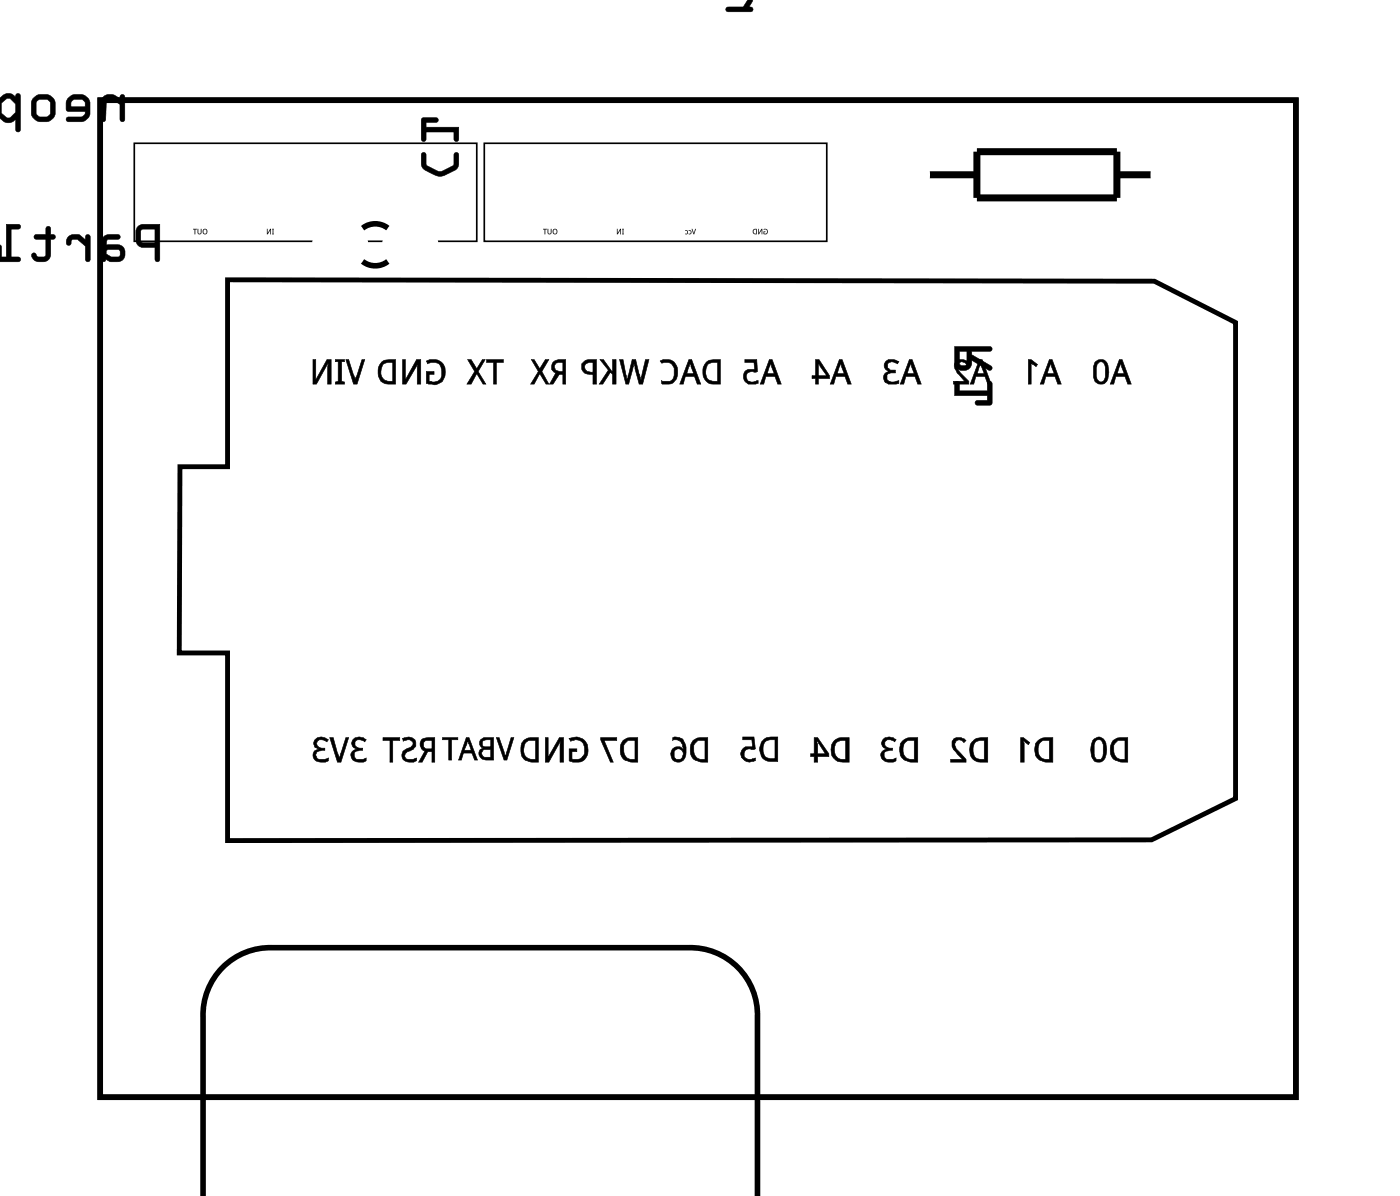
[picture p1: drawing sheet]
<svg xmlns="http://www.w3.org/2000/svg" width="51mm" height="43mm" viewBox="0 0 51 43" stroke-linecap="round" stroke-linejoin="round" font-family="sans-serif">
<path d="M3.6 3.6h43.4v36.2h-43.4zM14.1 8.3a.73 .73 0 0 0-.9 0M14.1 9.5a.73 .73 0 0 1-.9 0M7.4 43.4v-6.5a2.44 2.44 0 0 1 2.5-2.5h15.1a2.44 2.44 0 0 1 2.5 2.5v6.5" fill="none" stroke="#000" stroke-width=".2"/>
<path d="M3.6 3.6h43.4v36.2h-43.4z" fill="none" stroke="#000" stroke-width=".04"/>
<path d="M4.9 5.2h12.4v3.6h-12.4zM17.6 5.2h12.4v3.6h-12.4z" fill="none" stroke="#000" stroke-width=".06"/>
<g fill="#000">
<path d="M3.8 3.5l-.1 .2v.7h.1l.1-.7v-.1l.5 .2v.6h.1v-.9h-.1v.1l-.4-.2zM2.5 3.5l-.1 .2v.3l.7 .1-.1 .1h-.5l-.1 .2h.7l.2-.3-.1-.5-.3-.2h-.2zM2.6 3.7l.4-.1 .1 .3h-.5zM1 3.9a.5 .5 0 0 0 1 0 .5 .5 0 0 0-1 0zM1.4 3.7l.3-.1 .1 .1v.4l-.1 .1h-.3l-.1-.1zM0 3.6l-.1 .2a.52 .52 0 0 0 .3 .6l.2 .1 .2-.2v.4h.1v-1.3a.09 .09 0 0 0-.1 0 .09 .09 0 0 0 0 .1l-.3-.1zM.1 3.7l.2-.1 .3 .2v.3l-.2 .2-.3-.2zM-.1 3.4v1zM-.1 3v.2zM-.1 3.4v1zM-.1 3.4v1zM-.1 3.6v.3zM-.1 3.1v1.3zM-.1 3.1v1.3z"/>
<path d="M3.8 3.5l-.1 .8a.09 .09 0 0 0 0 .1 .09 .09 0 0 0 .1-.1l.1-.6 .2-.1 .3 .2-.1 .5a.1 .1 0 0 0 .1 .1 .1 .1 0 0 0 .1-.1v-.8a.1 .1 0 0 0-.1-.1 .1 .1 0 0 0 0 .2l-.4-.2zM3.8 3.5l.2-.1 .4 .2v-.1h.1v.9h-.1v-.6l-.3-.2-.2 .1-.1 .7h-.1v-.7zM2.5 3.5l-.1 .2v.3h.7l-.1 .2h-.5a.1 .1 0 0 0-.1 .1 .1 .1 0 0 0 .1 .1h.5l.1-.1 .2-.1v-.5l-.3-.3h-.3zM2.5 3.6l.2-.2h.2l.3 .2 .1 .5-.2 .3h-.7l.1-.1 .5-.1 .1-.1v-.1h-.7v-.3zM2.6 3.7l.4-.1 .1 .3h-.5zM2.6 3.6v.3h.5l-.1-.3zM1 3.9a.51 .51 0 0 0 1 0 .51 .51 0 0 0-1 0zM1.1 3.9a.49 .49 0 0 1 .9 0 .49 .49 0 0 1-.9 0zM1.4 3.7l.3-.1 .1 .1v.4l-.1 .1h-.4zM1.4 3.6l-.1 .5 .1 .1h.3l.1-.1v-.4l-.1-.1zM0 3.6l-.1 .2a.52 .52 0 0 0 .2 .6l.3 .1 .2-.2v.4a.1 .1 0 0 0 .1 .1 .1 .1 0 0 0 .1-.1v-1.2a.11 .11 0 0 0-.2-.1 .1 .1 0 0 0 0 .1l-.3-.1zM0 3.5l.3-.1 .3 .1v-.1h.1v1.4l-.1-.1v-.4l-.3 .1-.3-.1-.1-.7zM.1 3.7l.2-.1 .3 .2-.1 .3-.1 .2-.3-.2zM.1 3.7l-.1 .4 .4 .2 .2-.2v-.3l-.3-.2zM-.1 3.4v1zM-.1 3.4v1zM-.1 3v.2zM-.1 3v.2zM-.1 3.4v1zM-.1 3.4v1zM-.1 3.4v1zM-.1 3.4v1zM-.1 3.6v.3zM-.1 3.6v.3zM-.1 3v1.4zM-.1 3.1v1.3zM-.1 3v1.4zM-.1 3.1v1.3z"/>
<path d="M5 8.2l-.1 .2v.4l.2 .2h.5v.4l.1 .1 .1-1.4zM5.1 8.3h.5v.5h-.5zM3.8 8.6l-.1 .8 .6 .1a.31 .31 0 0 0 .2-.3 .31 .31 0 0 0-.2-.3h-.4v-.1v-.1h.4v-.2zM3.9 9.1h.4l.1 .2h-.4l-.1-.1zM2.5 8.6l-.1 .2a.1 .1 0 0 0 .1 .1 .1 .1 0 0 0 .1-.1l.2-.1 .3 .2v.5l.1 .1v-1h-.1v.2l-.2-.2zM1.3 8.5v.2h.4v.5l-.3 .1-.1-.1h-.2a.35 .35 0 0 0 .4 .3 .35 .35 0 0 0 .3-.3v-.5l.2-.1-.2-.1v-.3l-.1 .1v.2zM.2 8.1v1.2h-.1v-.4h-.2v.6h.8v-.2h-.3v-1h.3v-.1z"/>
<path d="M5 8.2l-.1 .2v.4l.2 .2h.5v.4a.1 .1 0 0 0 .1 .1 .1 .1 0 0 0 .1-.1v-1.3h-.6zM5 8.2l.8-.1-.1 1.4-.1-.1v-.4h-.5l-.1-.2zM5.1 8.3h.5v.5h-.5zM5.1 8.3v.5h.5v-.5zM3.8 8.6l-.1 .8a.09 .09 0 0 0 .1 .1 .09 .09 0 0 0 0-.1l.5 .1a.32 .32 0 0 0 .2-.3 .32 .32 0 0 0-.2-.3h-.4v-.2h.4a.1 .1 0 0 0 .1-.1 .1 .1 0 0 0-.1-.1zM3.8 8.6l.5-.1v.2h-.4v.1v.1h.4a.31 .31 0 0 1 .2 .3 .31 .31 0 0 1-.2 .3l-.6-.1zM3.9 9.1h.4v.2h-.3l-.1-.1zM3.9 9.1l-.1 .1 .2 .1h.4l-.1-.2zM2.5 8.6l-.1 .2a.11 .11 0 0 0 .1 .1 .11 .11 0 0 0 .1-.2h.2l.3 .2v.5a.1 .1 0 0 0 .1 .1 .1 .1 0 0 0 .1-.1v-.8a.1 .1 0 0 0-.1-.1 .1 .1 0 0 0-.1 .1v.1l-.2-.2zM2.5 8.6l.4-.1 .2 .2v-.2h.1v1l-.1-.1v-.5l-.3-.2h-.2l-.1 .2zM1.3 8.5v.2h.4v.5l-.3 .1-.1-.1h-.1a.21 .21 0 0 0 0 .2 .21 .21 0 0 0 .2 .1h.3l.1-.2v-.6h.1a.1 .1 0 0 0 .1-.1 .1 .1 0 0 0-.1-.1h-.1v-.2a.1 .1 0 0 0 0-.1 .1 .1 0 0 0-.1 .1v.2zM1.3 8.5h.4v-.2l.1-.1v.3l.2 .1-.2 .1v.5a.37 .37 0 0 1-.3 .3 .37 .37 0 0 1-.4-.2l.1-.1 .2 .1h.2l.1-.1v-.5h-.4zM.2 8.1v1.2h-.1v-.4h-.2v.6h.8a.1 .1 0 0 0 .1-.1 .1 .1 0 0 0-.1-.1h-.3v-1h.3a.1 .1 0 0 0 .1-.1 .1 .1 0 0 0-.1-.1zM.2 8.1l.5 .1v.1h-.3v1h.3v.2h-.8v-.6h.1v.4h.2z"/>
<path d="M7.4 8.4a.1 .1 0 0 0 .1 0 .1 .1 0 0 0-.1 0zM7.4 8.4a.09 .09 0 0 1 .1 0 .09 .09 0 0 1-.1 0zM7.4 8.4a.07 .07 0 0 1 .1 0 .07 .07 0 0 1-.1 0zM7.4 8.4a.07 .07 0 0 0 .1 0 .07 .07 0 0 0-.1 0zM7.2 8.3v.2h.1v-.2l-.1 .2zM7.2 8.3v.2l.1-.2v.2h-.1zM7 8.3l.1 .2v-.2zM7 8.3h.1v.2z"/>
<path d="M7.4 8.4a.1 .1 0 0 0 .1 0 .1 .1 0 0 0-.1 0zM7.4 8.4a.07 .07 0 0 1 .1 0 .07 .07 0 0 1-.1 0zM7.2 8.3v.2h.1v-.2l-.1 .2zM7 8.3l.1 .2v-.2z"/>
<path d="M9.9 8.3v.2v-.2zM9.7 8.3v.2l.1-.2v.2v-.2l-.1 .2z"/>
<path d="M9.9 8.3v.2v-.2zM9.9 8.3v.2zM9.7 8.3v.2l.1-.2v.2v-.2l-.1 .2zM9.7 8.3v.2l.1-.2v.2v-.2l-.1 .2z"/>
<path d="M12.4 8.3l.1 .2 .1-.2-.1 .2zM12.3 8.4h.1l-.1 .1h.1v-.1zM12.2 8.4v.1l.1-.1z"/>
<path d="M12.4 8.3l.1 .2 .1-.2-.1 .2zM12.4 8.3l.1 .2 .1-.2-.1 .2zM12.3 8.4h.1l-.1 .1h.1v-.1zM12.3 8.4h.1v.1h-.1l.1-.1zM12.2 8.4v.1l.1-.1zM12.2 8.4h.1l-.1 .1v-.1z"/>
<path d="M12.5 13l.3 .9h.2l.2-.9h-.1l-.2 .8-.2-.8zM12.2 13v.1h.1v.7l-.1 .1h.3l-.1-.1v-.7h.1v-.1zM11.4 13v.9h.1l.4-.7v.7h.1v-.9h-.1l-.4 .8v-.8z"/>
<path d="M12.5 13l.3 .9h.2l.2-.9h-.1l-.2 .8-.2-.8zM12.5 13h.2l.2 .8 .2-.8h.1l-.2 .9h-.2zM12.2 13v.1h.1v.7l-.1 .1h.3l-.1-.1v-.7h.1v-.1zM12.2 13h.3v.1h-.1v.7l.1 .1h-.3l.1-.1v-.7h-.1zM11.3 13v.9h.2l.4-.7v.7h.1v-.9h-.1l-.4 .8v-.8zM11.4 13h.1l-.1 .8 .5-.8h.1v.9h-.1v-.7l-.4 .7h-.1z"/>
<path d="M15 8.3l.1 .1v.1l-.1-.1 .1 .1a.1 .1 0 0 0 .1-.1 .11 .11 0 0 0-.2-.1zM14.8 8.3v.2l.1-.2 .1 .2v-.2l-.2 .2zM14.6 8.3v.2h.2v-.2zM14.7 8.3v.2z"/>
<path d="M15 8.3l.1 .1v.1l-.1-.1 .1 .1a.1 .1 0 0 0 .1-.1 .11 .11 0 0 0-.2-.1zM15 8.3h.1a.1 .1 0 0 1 .1 .1 .11 .11 0 0 1-.2 .1v-.1l.1 .1v-.1zM14.8 8.3v.2l.1-.2 .1 .2v-.2l-.2 .2zM14.8 8.3v.2l.2-.2v.2l-.1-.2-.1 .2zM14.6 8.3v.2h.2v-.2zM14.6 8.3h.2v.2h-.2zM14.7 8.3v.2zM14.7 8.3v.2v-.2z"/>
<path d="M15.5 13.1v.1a.35 .35 0 0 1 .5 .3 .35 .35 0 0 1-.4 .3v-.2h.2v-.1h-.3v.4a.47 .47 0 0 0 .7-.4 .47 .47 0 0 0-.7-.4zM14.6 13v.9h.1l.5-.7-.1 .7h.2v-.9h-.2l-.4 .8v-.8zM13.9 13.1a.48 .48 0 0 0-.1 .6 .48 .48 0 0 0 .6 .2v-.9zM13.9 13.2l.4-.1v.7a.37 .37 0 0 1-.4-.1 .37 .37 0 0 1 0-.5z"/>
<path d="M15.5 13.1v.1l.1-.1 .4 .1v.4l-.1 .2h-.3v-.2h.2v-.1h-.3v.4a.47 .47 0 0 0 .7-.4 .47 .47 0 0 0-.7-.4zM15.5 13.1h.1a.46 .46 0 0 1 .5 .2 .46 .46 0 0 1-.1 .5l-.2 .2-.3-.1v-.4h.3v.1h-.2v.2a.32 .32 0 0 0 .4-.1 .32 .32 0 0 0 0-.3l-.1-.2h-.4zM14.6 13v.9h.1l.5-.7-.1 .7h.2v-.9h-.2l-.4 .8v-.8zM14.6 13h.1v.8l.4-.8h.2v.9h-.2l.1-.7-.5 .7h-.1zM13.9 13.1l-.1 .1a.45 .45 0 0 0-.1 .5 .45 .45 0 0 0 .4 .2h.3v-.9zM13.9 13.1l.5-.1v.9l-.6-.1a.54 .54 0 0 1 .1-.7zM13.9 13.2l.4-.1v.7h-.2a.33 .33 0 0 1-.2-.4zM13.9 13.2v.1a.37 .37 0 0 0 0 .4 .37 .37 0 0 0 .4 .1v-.7z"/>
<path d="M15.3 5.6a.6 .6 0 0 0 .6 .8h.2l.5-.3v-.5h-.1v.4l-.5 .2-.5-.2v-.4zM15.3 4.3v.8h.2v-.3h1v.3h.1v-.5h-1.1v-.2h.4v-.1z"/>
<path d="M15.3 5.5v.6l.7 .3 .6-.3 .1-.5a.1 .1 0 0 0-.1-.1 .1 .1 0 0 0-.1 .1v.4l-.5 .2-.5-.2v-.4zM15.3 5.6h.1l.1 .4 .5 .2 .5-.2v-.4h.1v.5l-.5 .3a.83 .83 0 0 1-.8-.4zM15.3 4.3v.7a.1 .1 0 0 0 .1 .1 .1 .1 0 0 0 .1-.1v-.2h1v.2a.1 .1 0 0 0 .1 .1 .1 .1 0 0 0 .1-.1v-.4h-1.2v-.2l.3 .1a.1 .1 0 0 0 .1-.1 .1 .1 0 0 0-.1-.1zM15.3 4.3h.6l-.1 .1h-.3v.2h1.1v.5h-.1v-.3h-1l-.1 .3h-.1z"/>
<path d="M17.7 13v.1h.2v.8h.1v-.8h.3v-.1zM17 13l.2 .5-.3 .4h.2l.2-.3 .2 .3h.1l-.2-.4 .2-.5h-.1l-.2 .4-.2-.4z"/>
<path d="M17.6 13v.2l.3-.1v.8h.1v-.8l.3 .1v-.2zM17.7 13h.6v.1h-.3v.8h-.1v-.8h-.2zM17 13l.2 .5-.3 .4h.2l.2-.3 .2 .3h.1l-.2-.4 .2-.5h-.1l-.2 .4-.2-.4zM17 13h.1l.2 .4 .2-.4h.1l-.3 .5 .3 .4h-.1l-.2-.4-.2 .4h-.2l.3-.4z"/>
<path d="M20.1 8.4a.1 .1 0 0 0 .1 0 .1 .1 0 0 0-.1 0zM20.1 8.4a.09 .09 0 0 1 .1 0 .09 .09 0 0 1-.1 0zM20.1 8.4a.07 .07 0 0 1 .1 0 .07 .07 0 0 1-.1 0zM20.1 8.4a.07 .07 0 0 0 .1 0 .07 .07 0 0 0-.1 0zM19.9 8.3v.2h.1v-.2l-.1 .2zM19.9 8.3v.2l.1-.2v.2h-.1zM19.7 8.3l.1 .2v-.2zM19.7 8.3h.1v.2z"/>
<path d="M20.1 8.4a.1 .1 0 0 0 .1 0 .1 .1 0 0 0-.1 0zM20.1 8.4a.07 .07 0 0 1 .1 0 .07 .07 0 0 1-.1 0zM19.9 8.3v.2h.1v-.2l-.1 .2zM19.7 8.3l.1 .2v-.2z"/>
<path d="M20.1 13.1l-.1 .3 .2 .1-.3 .4h.2l.2-.3h.1v.3h.1v-.9zM20.1 13.1l.4-.1v.9h-.1v-.3h-.1l-.2 .3h-.2l.3-.4-.2-.1zM20.2 13.2l.2-.1v.4h-.1a.17 .17 0 0 1-.2-.1 .17 .17 0 0 1 .1-.2zM20.2 13.2l-.1 .2 .3 .1v-.4zM19.3 13l.2 .5-.3 .4h.2l.2-.3 .2 .3h.1l-.2-.4 .2-.5h-.1l-.2 .4-.2-.4zM19.3 13h.1l.2 .4 .2-.4h.1l-.3 .5 .3 .4h-.1l-.2-.4-.2 .4h-.1l.2-.4z"/>
<path d="M20.1 13.1a.23 .23 0 0 0-.1 .2 .23 .23 0 0 0 .2 .2l-.3 .4h.2l.2-.3h.1v.3h.1v-.9zM20.2 13.2l.2-.1v.4l-.3-.1zM19.3 13l.2 .5-.2 .4h.1l.2-.3 .2 .3h.1l-.2-.4 .2-.5h-.1l-.2 .4-.2-.4z"/>
<path d="M22.6 8.3v.2v-.2zM22.4 8.3v.2l.1-.2v.2v-.2l-.1 .2z"/>
<path d="M22.6 8.3v.2v-.2zM22.6 8.3v.2zM22.4 8.3v.2l.1-.2v.2v-.2l-.1 .2zM22.4 8.3v.2l.1-.2v.2v-.2l-.1 .2z"/>
<path d="M22.5 13l.2 .9h.1l.2-.7 .2 .7h.1l.2-.9h-.1l-.2 .8-.1-.8h-.2l-.1 .8-.2-.8zM21.8 13l.3 .4-.4 .5h.2l.3-.4v.1v.3h.2v-.9h-.2v.5l-.3-.5zM21.2 13.1l-.1 .2a.3 .3 0 0 0 .4 .3v.3h.1v-.9zM21.3 13.2l.2-.1v.4l-.2-.1z"/>
<path d="M22.5 13l.2 .9h.1l.2-.8 .2 .8h.1l.3-.9h-.2l-.2 .9-.1-.9h-.2l-.2 .9-.1-.9zM22.5 13h.1l.1 .9 .2-.9h.2l.1 .9 .2-.9h.1l-.2 .9h-.1l-.2-.8-.2 .8h-.1zM21.7 13l.4 .4-.4 .5h.2l.3-.4v.1v.3h.2v-.9h-.2v.5l-.3-.5zM21.8 13h.1l.3 .5v-.5h.2v.9h-.2v-.3l-.1-.1-.2 .4h-.2l.4-.5zM21.1 13.2v.3l.4 .1v.3h.2v-.9h-.4zM21.1 13.2l.2-.1 .3-.1v.9h-.1v-.3l-.3-.1-.1-.1zM21.3 13.2l.2-.1v.4a.2 .2 0 0 1-.2-.1 .2 .2 0 0 1 0-.2zM21.3 13.2l-.1 .2 .3 .1v-.4z"/>
<path d="M25.1 8.3l.1 .2 .1-.2-.1 .2zM25 8.4h.1l-.1 .1h.1v-.1zM24.9 8.4v.1l.1-.1z"/>
<path d="M25.1 8.3l.1 .2 .1-.2-.1 .2zM25.1 8.3l.1 .2 .1-.2-.1 .2zM25 8.4h.1l-.1 .1h.1v-.1zM25 8.4h.1v.1h-.1l.1-.1zM24.9 8.4v.1l.1-.1zM24.9 8.4h.1l-.1 .1v-.1z"/>
<path d="M25.7 13.1l-.1 .1a.49 .49 0 0 0 0 .6 .49 .49 0 0 0 .5 .1v-.9zM25.7 13.1l.4-.1v.9a.47 .47 0 0 1-.5-.1 .47 .47 0 0 1 0-.6zM25.7 13.2l.3-.1v.7h-.3l-.1-.3zM25.7 13.2l-.1 .1a.35 .35 0 0 0 0 .4 .35 .35 0 0 0 .4 .1v-.7zM25 13l-.3 .9h.1l.1-.2h.3l.1 .2h.1l-.3-.9zM25 13h.1l.3 .9h-.1l-.1-.3h-.3l-.1 .3h-.1zM25 13.1l.2 .5h-.3zM25 13.1l-.1 .5h.3zM23.9 13.1l.1 .1h.3l.2 .2-.1 .4h-.1h-.3v.1h.4l.2-.3-.1-.4-.2-.2zM24 13.1h.1a.45 .45 0 0 1 .5 .4 .45 .45 0 0 1-.6 .4v-.1a.36 .36 0 0 0 .5-.2 .36 .36 0 0 0-.2-.4h-.3z"/>
<path d="M25.7 13.1a.48 .48 0 0 0-.1 .6 .48 .48 0 0 0 .5 .2v-.9zM25.7 13.2l.3-.1v.7a.37 .37 0 0 1-.4-.1 .37 .37 0 0 1 .1-.5zM25 13l-.3 .9h.1l.1-.2h.3l.1 .2h.1l-.3-.9zM25 13.2l.2 .4h-.3zM24 13.1v.1a.34 .34 0 0 1 .5 .3 .34 .34 0 0 1-.5 .3v.1a.45 .45 0 0 0 .6-.4 .45 .45 0 0 0-.6-.4z"/>
<path d="M26.3 -.1h.8l-.1 .4h-.6v.1h.9v-.1h-.1l.1-.4zM26.3 -.1h1zM26.9 -.1h.2zM26.3 -.1h1zM26.5 -.1h.6zM26 -.1h1.4zM26.5 -.1h.7zM26.3 -.1h1zM27.5 -.1h.3zM26.3 -.1h1zM26.3 -.1h1zM26.9 -.1h.2zM26.3 -.1h1.4zM26.3 -.1h1.4z"/>
<path d="M26.3 -.1l.8 .1-.1 .3-.6-.1a.1 .1 0 0 0-.1 .1 .1 .1 0 0 0 .1 .1h.8a.1 .1 0 0 0 .1-.1 .1 .1 0 0 0-.1 0l.1-.4zM26.3 -.1h1l-.1 .4 .1 .1h-.9v-.1h.6l.2-.4zM26.3 -.1h1zM26.3 -.1h1zM26.9 -.1h.2zM26.9 -.1h.3zM26.3 -.1h1zM26.3 -.1h1zM26.5 -.1h.6zM26.5 -.1h.7zM26 -.1h1.4zM26 -.1h1.4zM26.5 -.1h.7zM26.5 -.1h.7zM26.3 -.1h1zM26.3 -.1h1zM27.5 -.1h.3zM27.5 -.1h.3zM26.3 -.1h1zM26.3 -.1h1zM26.3 -.1h1zM26.3 -.1h1zM26.9 -.1h.2zM26.9 -.1h.3zM26.3 -.1h1.4zM26.3 -.1h1.4zM26.3 -.1h1.4zM26.3 -.1h1.4z"/>
<path d="M27.9 13l-.3 .9h.1l.1-.2h.3l.1 .2h.1l-.3-.9zM27.9 13.2l.2 .4h-.3zM27 13v.1h.4v.3a.3 .3 0 0 0-.4 .3 .3 .3 0 0 0 .5 .2v-.1a.22 .22 0 0 1-.3 0 .22 .22 0 0 1 0-.3h.3v-.5z"/>
<path d="M27.9 13l-.3 .9h.1l.1-.2h.3l.1 .2h.2l-.4-.9zM27.9 13h.1l.3 .9h-.1l-.1-.3h-.3l-.1 .3h-.1zM28 13.1l.1 .5h-.3zM28 13.1l-.2 .5h.3zM27 13v.2l.4-.1v.3h-.2l-.2 .1v.3l.2 .1h.3v-.1h-.4v-.1v-.2h.4v-.5zM27 13h.5v.5h-.2a.2 .2 0 0 0-.2 .1 .2 .2 0 0 0 0 .2l.2 .1 .2-.1v.1h-.3a.28 .28 0 0 1-.2-.2 .28 .28 0 0 1 .2-.3h.2v-.3h-.4z"/>
<path d="M27.7 8.3l.1 .1v.1l-.1-.1 .1 .1a.1 .1 0 0 0 .1-.1 .11 .11 0 0 0-.2-.1zM27.5 8.3v.2l.1-.2 .1 .2v-.2l-.2 .2zM27.3 8.3v.2h.2v-.2zM27.4 8.3v.2z"/>
<path d="M27.7 8.3l.1 .1v.1l-.1-.1 .1 .1a.1 .1 0 0 0 .1-.1 .11 .11 0 0 0-.2-.1zM27.7 8.3h.1a.1 .1 0 0 1 .1 .1 .11 .11 0 0 1-.2 .1v-.1l.1 .1v-.1zM27.5 8.3v.2l.1-.2 .1 .2v-.2l-.2 .2zM27.5 8.3v.2l.2-.2v.2l-.1-.2-.1 .2zM27.3 8.3v.2h.2v-.2zM27.3 8.3h.2v.2h-.2zM27.4 8.3v.2zM27.4 8.3v.2v-.2z"/>
<path d="M30.5 13l-.4 .9h.2v-.2h.4l.1 .2h.1l-.3-.9zM30.5 13.2l.1 .4h-.2zM29.6 13v.6h-.1v.1h.1v.2h.1v-.2h.4v-.1l-.4-.6zM29.7 13.2l.3 .4h-.3z"/>
<path d="M30.4 13l-.3 .9h.2v-.2h.4l.1 .2h.1l-.3-.9zM30.5 13h.1l.3 .9h-.1l-.1-.3h-.4v.3h-.2zM30.5 13.1l.1 .5h-.2zM30.5 13.1l-.1 .5h.3zM29.6 13v.6h-.1v.1h.1v.2h.1v-.2h.4v-.1l-.4-.6zM29.6 13h.1l.4 .6v.1h-.4v.2h-.1v-.2h-.1v-.1h.1zM29.7 13.2l.3 .4h-.3zM29.7 13.2v.4h.3z"/>
<path d="M33 13l-.3 .9h.1l.1-.2h.3l.1 .2h.1l-.3-.9zM33 13.2l.2 .4h-.3zM32.2 13.1l-.1 .2 .2 .2a.25 .25 0 0 0-.2 .3 .25 .25 0 0 0 .4 .1h.1v-.1a.23 .23 0 0 1-.3 .1 .23 .23 0 0 1-.1-.3l.3-.1v-.1a.19 .19 0 0 1-.3 0 .19 .19 0 0 1 .1-.3 .19 .19 0 0 1 .3 .1v-.1l-.2-.1z"/>
<path d="M33 13l-.3 .9h.1l.1-.2h.3l.1 .2h.1l-.3-.9zM33 13h.1l.3 .9h-.1l-.1-.3h-.3l-.1 .3h-.1zM33 13.1l.2 .5h-.3zM33 13.1l-.1 .5h.3zM32.2 13.1l-.1 .3 .3 .1a.22 .22 0 0 0-.3 0 .22 .22 0 0 0 0 .3 .37 .37 0 0 0 .5 .1v-.1h-.3l-.1-.2 .3-.1v-.1h-.3v-.2l.2-.1 .2 .1v-.1l-.2-.1zM32.2 13.1h.3h.1v.1a.18 .18 0 0 0-.3-.1 .18 .18 0 0 0 0 .3h.2v.1h-.1a.17 .17 0 0 0-.2 .1 .17 .17 0 0 0 0 .2l.2 .1 .2-.1v.1h-.4l-.1-.1a.21 .21 0 0 1 0-.3 .21 .21 0 0 1 .3 0l-.3-.1z"/>
<path d="M35.5 13l-.3 .9h.1l.1-.2h.3l.1 .2h.2l-.4-.9zM35.6 13.2l.1 .4h-.2zM34.7 13.1l-.1 .3 .4 .4h-.4v.1h.6l-.3-.3a.24 .24 0 0 1-.2-.2 .24 .24 0 0 1 .2-.3l.2 .1v-.1l-.1-.1z"/>
<path d="M35.5 13l-.3 .9h.1l.1-.2h.3l.1 .2h.2l-.4-.9zM35.5 13h.1l.4 .9h-.2l-.1-.3h-.3l-.1 .3h-.1zM35.6 13.1l.1 .5h-.2zM35.6 13.1l-.2 .5h.3zM34.7 13.1l-.1 .3 .4 .4h-.4v.1h.6v-.1l-.5-.4v-.2l.2-.1 .2 .1a.22 .22 0 0 0-.2-.2 .22 .22 0 0 0-.2 .1zM34.7 13.1h.3h.1v.1l-.2-.1-.1 .1a.33 .33 0 0 0 .1 .4l.3 .3h-.6v-.1h.4l-.4-.4z"/>
<path d="M34.6 12.6v.6a.31 .31 0 0 0 .4 .2 .31 .31 0 0 0 .3-.3l.6 .3 .1-.1-.7-.4v-.2h.6l.1-.1zM34.8 12.7h.3l-.1 .6-.2-.1zM34.7 13.9l-.1 .5h1.2v.1h-.4v.1h.6l-.1-.8-.1 .1v.3h-1v-.3z"/>
<path d="M34.6 12.6v.6a.32 .32 0 0 0 .4 .2 .32 .32 0 0 0 .3-.3l.6 .3a.1 .1 0 0 0 .1 0 .1 .1 0 0 0 0-.1l-.7-.4v-.2l.6 .1a.1 .1 0 0 0 .1-.1 .1 .1 0 0 0-.1-.1zM34.6 12.6h1.4l-.1 .1h-.6v.2l.7 .4-.1 .1-.6-.3a.31 .31 0 0 1-.3 .3 .31 .31 0 0 1-.4-.2zM34.8 12.7h.3l-.1 .5h-.2zM34.8 12.7v.5l.2 .1 .1-.6zM34.7 13.9l-.1 .5h1.2v.1h-.3a.1 .1 0 0 0-.1 .1 .1 .1 0 0 0 .1 .1h.5v-.8a.1 .1 0 0 0-.1-.1 .1 .1 0 0 0-.1 .1v.3h-1v-.3zM34.7 13.9h.1v.3h1v-.3l.1-.1 .1 .8h-.6v-.1h.4v-.2l-1.2 .1z"/>
<path d="M38.1 13l-.4 .9h.2v-.2h.4l.1 .2h.1l-.3-.9zM38.1 13.2l.2 .4h-.3zM37.3 13v.9h.1v-.7l.2 .1v-.1z"/>
<path d="M38.1 13l-.4 .9h.2v-.2h.4l.1 .2h.1l-.3-.9zM38.1 13h.1l.3 .9h-.1l-.1-.3h-.4v.3h-.2zM38.1 13.1l.1 .5h-.2zM38.1 13.1l-.1 .5h.3zM37.3 13v.9h.1v-.7l.2 .1 .1-.1zM37.3 13l.3 .2v.1l-.2-.1v.7h-.1z"/>
<path d="M40.6 13l-.3 .9h.1l.1-.2h.3l.1 .2h.1l-.3-.9zM40.6 13.2l.2 .4h-.3zM39.7 13.1v.2a.42 .42 0 0 0 .3 .6 .52 .52 0 0 0 0-.9zM39.8 13.2a.17 .17 0 0 1 .3 0 .17 .17 0 0 1 0 .2v.1a.22 .22 0 0 1 0 .3 .22 .22 0 0 1-.3 0 .22 .22 0 0 1 0-.3z"/>
<path d="M40.6 13l-.3 .9h.1l.1-.2h.3l.1 .2h.2l-.4-.9zM40.6 13h.1l.3 .9h-.1l-.1-.3h-.3l-.1 .3h-.1zM40.7 13.1l.1 .5h-.3zM40.7 13.1l-.2 .5h.3zM39.7 13.1a.62 .62 0 0 0 .1 .8h.2a.53 .53 0 0 0 0-.9zM39.7 13.1h.3h.2v.4l-.1 .4-.4-.1zM39.8 13.2l.2-.1 .1 .1-.1 .6h-.2zM39.9 13.1a.57 .57 0 0 0-.1 .7 .19 .19 0 0 0 .2 0 .19 .19 0 0 0 .1-.2v-.4z"/>
<path d="M12.8 26.8v.2l.2 .2a.23 .23 0 0 0-.3 .1 .23 .23 0 0 0 .1 .3l.3 .1 .2-.1v-.1h-.3l-.1-.1v-.1l.3-.1v-.1l-.3-.1v-.1h.3l.1-.1-.3-.1zM12.8 26.8l.2-.1 .3 .1-.1 .1-.1-.1a.16 .16 0 0 0-.2 .1 .16 .16 0 0 0 0 .1l.3 .1v.1l-.3 .1a.21 .21 0 0 0 0 .3 .21 .21 0 0 0 .3 0l.1-.1-.1 .2-.4-.2v-.2l.2-.1-.2-.1zM12 26.8l.2 .9h.2l.3-.9h-.2l-.2 .7-.2-.7zM12 26.8h.1l.2 .8 .2-.8h.2l-.3 .9h-.2zM11.4 26.8v.3l.2 .1a.22 .22 0 0 0-.2 .1 .22 .22 0 0 0 0 .2l.2 .2 .3-.1v-.1h-.4a.18 .18 0 0 1 0-.2 .18 .18 0 0 1 .2-.1h.1v-.1h-.3v-.2h.4v-.1l-.3-.1zM11.4 26.8l.2-.1 .3 .1v.1l-.3-.1-.1 .2 .1 .1h.2v.1l-.3 .1v.2h.4l-.1 .1a.29 .29 0 0 1-.3 0 .29 .29 0 0 1-.1-.3l.2-.1-.2-.1z"/>
<path d="M12.8 26.8v.2l.2 .2a.27 .27 0 0 0-.2 .3 .27 .27 0 0 0 .4 .2l.1-.2-.2 .1a.19 .19 0 0 1-.2-.2 .19 .19 0 0 1 .3-.2v-.1a.19 .19 0 0 1-.3 0 .19 .19 0 0 1 .1-.3 .19 .19 0 0 1 .2 .1l.1-.1h-.1zM12 26.8l.2 .9h.2l.3-.9h-.2l-.2 .7-.2-.7zM11.4 26.8v.3l.2 .1a.27 .27 0 0 0-.2 .4 .27 .27 0 0 0 .4 .1l.1-.2-.1 .1a.2 .2 0 0 1-.3-.2 .2 .2 0 0 1 .3-.2v-.1h-.1a.17 .17 0 0 1-.2-.2 .17 .17 0 0 1 .3 0l.1-.1-.2-.1z"/>
<path d="M15.3 26.8l-.1 .3 .2 .2-.2 .4h.1l.2-.4h.2v.4h.1v-.9zM15.3 26.8h.5v.9h-.1v-.4h-.2l-.2 .4h-.1l.2-.5-.1-.1zM15.4 26.9h.3v.3l-.3-.1zM15.4 26.9a.17 .17 0 0 0 0 .2 .17 .17 0 0 0 .2 .1h.1v-.3zM14.6 26.8v.1a.17 .17 0 0 1 .3-.1 .17 .17 0 0 1 0 .3l-.3 .3v.2l.2 .1 .3-.1v-.1h-.3l-.1-.1 .4-.3v-.2l-.2-.1zM14.6 26.8a.29 .29 0 0 1 .3 0 .29 .29 0 0 1 .2 .3l-.4 .3a.22 .22 0 0 0 .3 .2l.1-.1-.1 .1a.27 .27 0 0 1-.4-.1 .27 .27 0 0 1 .2-.3l.2-.1v-.2l-.2-.1-.2 .1zM13.9 26.8v.1h.2v.8h.2v-.8h.2v-.1zM13.9 26.8h.6v.1h-.3l.1 .8h-.2l.1-.8h-.3z"/>
<path d="M15.3 26.8l-.1 .3 .2 .1-.2 .5h.1l.2-.4h.2v.4h.1v-.9zM15.4 26.9h.3v.3h-.3zM14.6 26.8v.1a.18 .18 0 0 1 .3-.1 .18 .18 0 0 1 0 .3 .29 .29 0 0 0-.3 .2 .29 .29 0 0 0 .2 .3 .29 .29 0 0 0 .3-.1l-.1 .1a.18 .18 0 0 1-.2-.1 .18 .18 0 0 1-.1-.2 .39 .39 0 0 0 .3-.5l-.2-.1zM13.9 26.8v.1h.2v.8h.2v-.8h.2v-.1z"/>
<path d="M18 26.8l.3 .8h.1l.2-.8h-.1l-.2 .6-.2-.6zM17.4 26.8v.2l.2 .1a.22 .22 0 0 0-.2 .3 .22 .22 0 0 0 .2 .2h.3v-.8zM17.5 26.9l.3-.1v.3h-.2zM17.5 27.2h.3v.3l-.3-.1zM16.9 26.8l-.3 .8h.1l.1-.3h.3l.1 .3h.1l-.3-.8zM17 26.9l.1 .3h-.3zM16.1 26.8h.2v.8h.1v-.8h.2z"/>
<path d="M18 26.8l.3 .8h.1l.3-.8h-.2l-.2 .7-.2-.7zM18 26.8h.1l.2 .7 .2-.7h.1l-.2 .8h-.1zM17.4 26.8v.2l.2 .2h-.2v.3l.2 .1h.3v-.8zM17.4 26.8h.5v.8h-.3a.24 .24 0 0 1-.2-.4h.2l-.2-.2zM17.6 26.9l.2-.1v.3h-.3zM17.5 26.9v.2h.3v-.3zM17.5 27.2h.3v.3l-.3-.1zM17.5 27.2v.3h.3v-.3zM16.9 26.8l-.3 .8h.1l.1-.3h.3l.1 .3h.1l-.3-.8zM16.9 26.8h.1l.3 .8h-.1l-.1-.3h-.3l-.1 .3h-.1zM17 26.8l.1 .4h-.3zM17 26.8l-.2 .4h.3zM16 26.8h.3v.8h.1v-.8h.2zM16.1 26.8h.5h-.2v.8h-.1v-.8h-.2z"/>
<path d="M20.7 26.8v.1a.35 .35 0 0 1 .5 .3 .35 .35 0 0 1-.4 .3v-.2h.1v-.1h-.2v.4a.47 .47 0 0 0 .7-.4 .47 .47 0 0 0-.7-.4zM19.8 26.8v.9h.1l.4-.8v.8h.1v-.9h-.1l-.4 .7v-.7zM19 26.9a.49 .49 0 0 0 0 .6 .49 .49 0 0 0 .5 .2v-.9zM19.1 26.9h.3v.7a.37 .37 0 0 1-.4-.2 .37 .37 0 0 1 .1-.5z"/>
<path d="M20.6 26.8l.1 .1 .2-.1 .2 .1 .1 .4-.1 .2-.3 .1v-.3h.1v-.1h-.3v.4a.47 .47 0 0 0 .6-.1l.1-.3-.1-.3-.3-.2zM20.7 26.8h.5l.1 .2v.2v.2l-.1 .2h-.5v-.4h.2v.1h-.2v.2l.3 .1 .2-.3v-.3a.34 .34 0 0 0-.5-.1zM19.8 26.8v.9h.1l.4-.8v.8h.2v-.9h-.2l-.4 .7v-.7zM19.8 26.8h.1v.7l.4-.7h.1v.9h-.1l.1-.8-.5 .8h-.1zM19 26.9l-.1 .2v.4l.3 .1 .3 .1v-.9h-.3zM19 26.9l.5-.1v.9l-.2-.1a.46 .46 0 0 1-.4-.3 .46 .46 0 0 1 .1-.4zM19.1 26.9h.3v.7l-.1-.1a.34 .34 0 0 1-.3-.5zM19.1 26.9l-.1 .1a.37 .37 0 0 0 0 .4 .37 .37 0 0 0 .4 .2v-.7z"/>
<path d="M22.6 26.9l-.1 .3a.37 .37 0 0 0 .3 .4l.4 .1v-.9zM22.6 26.9l.5-.1v.9l-.4-.1-.2-.2zM22.8 26.9h.2v.6a.36 .36 0 0 1-.4-.5zM22.8 26.9h-.1a.36 .36 0 0 0 0 .6l.4 .1v-.7zM21.8 26.8l.3 .9h.2l-.4-.8h.5v-.1zM21.8 26.8h.6v.1h-.5l.4 .8h-.1z"/>
<path d="M22.6 26.9a.49 .49 0 0 0 0 .6 .49 .49 0 0 0 .5 .2v-.9zM22.7 26.9h.3v.7a.37 .37 0 0 1-.3-.2 .37 .37 0 0 1 0-.5zM21.8 26.8l.4 .9h.1l-.4-.8h.5v-.1z"/>
<path d="M25.1 26.9l-.1 .3a.37 .37 0 0 0 .3 .4l.4 .1v-.9zM25.1 26.9l.6-.1v.9l-.5-.1-.1-.2zM25.3 26.9h.3v.6a.36 .36 0 0 1-.4-.5zM25.3 26.9h-.1a.36 .36 0 0 0 0 .6l.4 .1v-.7zM24.4 26.8v.1h.3l.1 .3-.1-.1-.3 .1a.29 .29 0 0 0 .1 .4l.2 .1 .1-.1 .1-.5-.1-.3zM24.4 26.8h.3a.5 .5 0 0 1-.1 .8h-.2v-.4l.2-.1 .2 .1v-.2l-.1-.1h-.3zM24.4 27.4a.2 .2 0 0 1 .4 0 .2 .2 0 0 1-.4 0zM24.4 27.4a.2 .2 0 0 0 .4 0 .2 .2 0 0 0-.4 0z"/>
<path d="M25.1 26.9a.49 .49 0 0 0 0 .6 .49 .49 0 0 0 .6 .2v-.9zM25.2 26.9h.4v.7a.37 .37 0 0 1-.4-.2 .37 .37 0 0 1 0-.5zM24.4 26.8v.1a.29 .29 0 0 1 .4 .3 .29 .29 0 0 0-.5 .1 .29 .29 0 0 0 .3 .4 .29 .29 0 0 0 .3-.3 .41 .41 0 0 0 0-.5 .41 .41 0 0 0-.5-.1zM24.4 27.4a.2 .2 0 0 1 .4 0 .2 .2 0 0 1-.4 0z"/>
<path d="M27.7 26.8l-.1 .4v.3l.2 .1h.4v-.9zM27.7 26.8l.5-.1v.9h-.2a.45 .45 0 0 1-.4-.3 .45 .45 0 0 1 .1-.5zM27.8 26.9l.3-.1v.7l-.3-.1-.1-.2zM27.8 26.9l-.1 .1a.34 .34 0 0 0 0 .4 .34 .34 0 0 0 .4 .1v-.7zM26.9 26.7v.1h.4v.3a.3 .3 0 0 0-.4 .2 .3 .3 0 0 0 .4 .3h.1v-.1h-.2l-.2-.1a.2 .2 0 0 1 .2-.2h.2v-.5zM27 26.7h.4v.5h-.2a.22 .22 0 0 0-.2 .3l.2 .1 .2-.1v.1h-.3l-.2-.1 .1-.3 .3-.1v-.3h-.3z"/>
<path d="M27.7 26.8a.48 .48 0 0 0-.1 .6 .48 .48 0 0 0 .6 .2v-.9zM27.8 26.9l.3-.1v.7a.37 .37 0 0 1-.4-.1 .37 .37 0 0 1 .1-.5zM27 26.7v.1h.3v.3a.31 .31 0 0 0-.4 .3 .31 .31 0 0 0 .5 .2v-.1a.21 .21 0 0 1-.3 .1 .21 .21 0 0 1-.1-.3 .21 .21 0 0 1 .3-.1h.1v-.5z"/>
<path d="M30.3 26.9l-.1 .1a.43 .43 0 0 0 .1 .5l.1 .1 .4 .1v-.9h-.3zM30.3 26.9l.5-.1v.9l-.4-.1-.2-.2v-.4zM30.4 26.9h.3v.6a.36 .36 0 0 1-.4-.1 .36 .36 0 0 1 .1-.5zM30.3 26.9v.5l.1 .1 .3 .1v-.7zM29.5 26.8v.5h-.1v.2l.1-.1v.3h.2v-.3l.4 .1v-.2l-.4-.5zM29.5 26.8h.2l.4 .5v.1h-.4v.3h-.2l.1-.3h-.2v-.1l.2 .1zM29.6 26.9l.3 .5-.2-.1zM29.6 26.9l.1 .5h.3z"/>
<path d="M30.3 26.9a.48 .48 0 0 0-.1 .6 .48 .48 0 0 0 .6 .2v-.9h-.3zM30.4 26.9h.3v.7a.37 .37 0 0 1-.4-.2 .37 .37 0 0 1 .1-.5zM29.5 26.8v.5h-.1v.1h.1v.3h.2v-.3h.4v-.1l-.4-.5zM29.6 26.9l.3 .4h-.2z"/>
<path d="M32.8 26.9a.45 .45 0 0 0-.1 .5l.1 .2 .5 .1v-.9h-.3zM32.8 26.9l.5-.1v.9l-.5-.1-.1-.2v-.4zM32.9 26.9h.3v.6a.36 .36 0 0 1-.4-.1 .36 .36 0 0 1 .1-.5zM32.8 26.9v.5l.1 .1 .3 .1v-.7zM32 26.8v.2l.2 .2a.22 .22 0 0 0-.2 .1 .22 .22 0 0 0 .1 .3l.1 .1 .3-.1v-.1h-.3l-.1-.1v-.1l.3-.1v-.1l-.3-.1v-.1l.1-.1 .3 .1v-.1l-.2-.1zM32.1 26.8l.2-.1 .2 .1v.1l-.3-.1-.1 .1v.1l.3 .1v.1l-.3 .1a.22 .22 0 0 0 .1 .3 .22 .22 0 0 0 .2 0l.1-.1-.1 .2-.4-.2v-.2l.2-.1-.2-.1z"/>
<path d="M32.8 26.9a.48 .48 0 0 0-.1 .6 .48 .48 0 0 0 .6 .2v-.9zM32.8 26.9h.4v.7a.37 .37 0 0 1-.4-.2 .37 .37 0 0 1 0-.5zM32.1 26.8l-.1 .2 .2 .2a.27 .27 0 0 0-.2 .3 .27 .27 0 0 0 .4 .2l.1-.2-.2 .1a.19 .19 0 0 1-.2-.2 .19 .19 0 0 1 .3-.2v-.1a.19 .19 0 0 1-.3 0 .19 .19 0 0 1 .1-.3 .19 .19 0 0 1 .3 .1v-.1h-.1z"/>
<path d="M35.4 26.8l-.1 .1a.43 .43 0 0 0-.1 .5 .51 .51 0 0 0 .6 .3l.1-.9zM35.3 27l.1-.2h.4v.9l-.5-.2-.1-.1zM35.4 26.9h.3v.7l-.3-.1-.1-.3zM35.4 26.9l-.1 .1a.34 .34 0 0 0 0 .4 .34 .34 0 0 0 .4 .2v-.7zM34.6 26.8a.41 .41 0 0 0 .1 .6l.2 .2-.4-.1v.2h.6v-.2l-.4-.4a.15 .15 0 0 1 0-.2 .15 .15 0 0 1 .2 0l.1 .1 .1-.1-.2-.1zM34.6 26.8h.3l.2 .1h-.1l-.2-.1-.2 .2 .5 .7h-.6v-.1h.5l-.5-.5z"/>
<path d="M35.4 26.8a.48 .48 0 0 0-.2 .7 .48 .48 0 0 0 .6 .2v-.9zM35.4 26.9h.3v.7a.37 .37 0 0 1-.4-.2 .37 .37 0 0 1 .1-.5zM34.6 26.8l-.1 .3 .4 .5h-.4v.1h.6l-.2-.4a.25 .25 0 0 1-.3-.2 .25 .25 0 0 1 .2-.3l.2 .1h.1l-.2-.1z"/>
<path d="M37.7 26.9a.45 .45 0 0 0-.1 .5l.1 .2 .5 .1v-.9h-.3zM37.7 26.9l.5-.1v.9l-.5-.1-.1-.2v-.4zM37.8 26.9h.3v.6a.36 .36 0 0 1-.4-.1 .36 .36 0 0 1 .1-.5zM37.7 26.9v.5l.1 .1 .3 .1v-.7zM37 26.8v.9h.2l-.1-.8 .2 .1 .1-.1zM37 26.8l.4 .1-.1 .1-.2-.2 .1 .9h-.2z"/>
<path d="M37.7 26.9a.48 .48 0 0 0-.1 .6 .48 .48 0 0 0 .6 .2v-.9zM37.7 26.9h.4v.7a.37 .37 0 0 1-.4-.2 .37 .37 0 0 1 0-.5zM37 26.8v.9h.2l-.1-.8 .2 .1 .1-.1z"/>
<path d="M40.4 26.9l-.1 .3a.37 .37 0 0 0 .2 .4l.4 .1v-.9zM40.4 26.9l.5-.1v.9l-.4-.1-.2-.2zM40.6 26.9h.2v.6a.36 .36 0 0 1-.4-.5zM40.5 26.9a.36 .36 0 0 0 0 .6l.3 .1v-.7zM39.7 26.8l-.1 .4v.3a.23 .23 0 0 0 .4 .1l.1-.2v-.5l-.2-.2zM39.7 26.9l.2-.2 .2 .2v.5l-.2 .2h-.2l-.1-.1zM39.8 26.9h.2v.7l-.3-.1zM39.8 26.9h-.1a.48 .48 0 0 0 .1 .7h.1a.53 .53 0 0 0 0-.8z"/>
<path d="M40.4 26.9a.49 .49 0 0 0-.1 .6 .49 .49 0 0 0 .6 .2v-.9zM40.5 26.9h.3v.7a.37 .37 0 0 1-.4-.2 .37 .37 0 0 1 .1-.5zM39.7 26.8l-.1 .3a.37 .37 0 0 0 0 .4 .37 .37 0 0 0 .4 .1 .55 .55 0 0 0-.1-.9zM39.8 26.9a.22 .22 0 0 1 .2 0 .22 .22 0 0 1 0 .3 .21 .21 0 0 1 0 .3 .21 .21 0 0 1-.2 0l-.1-.5z"/>
</g>
<path d="M33.6 6.3h1.8M35.4 5.5h5.1v1.7h-5.1zM40.5 6.3h1.4" fill="none" stroke="#000" stroke-width=".25"/>
<path d="M8.3 10.2h33.6l2.9 1.5v17.3l-3 1.5h-33.5v-6.8h-1.8v-6.8h1.8z" fill="none" stroke="#000" stroke-width=".18"/>
<circle cx="14.9" cy="8.9" r=".64" fill="#fff"/>
<circle cx="14.9" cy="8.9" r=".64" fill="none" stroke="#fff" stroke-width=".76" stroke-linecap="butt"/>
<circle cx="12.3" cy="8.9" r=".64" fill="#fff"/>
<circle cx="12.3" cy="8.9" r=".64" fill="none" stroke="#fff" stroke-width=".76" stroke-linecap="butt"/>
<circle cx="16.1" cy="36.2" r=".73" fill="#fff"/>
<circle cx="16.1" cy="36.2" r=".73" fill="none" stroke="#fff" stroke-width=".72" stroke-linecap="butt"/>
<circle cx="18.6" cy="36.2" r=".73" fill="#fff"/>
<circle cx="18.6" cy="36.2" r=".73" fill="none" stroke="#fff" stroke-width=".72" stroke-linecap="butt"/>
<circle cx="13.5" cy="36.2" r=".73" fill="#fff"/>
<circle cx="13.5" cy="36.2" r=".73" fill="none" stroke="#fff" stroke-width=".72" stroke-linecap="butt"/>
<circle cx="9.8" cy="36.8" r="1.5" fill="#fff"/>
<circle cx="9.8" cy="36.8" r="1.5" fill="none" stroke="#fff" stroke-width=".76" stroke-linecap="butt"/>
<circle cx="25" cy="36.8" r="1.5" fill="#fff"/>
<circle cx="25" cy="36.8" r="1.5" fill="none" stroke="#fff" stroke-width=".76" stroke-linecap="butt"/>
<circle cx="21.2" cy="36.2" r=".73" fill="#fff"/>
<circle cx="21.2" cy="36.2" r=".73" fill="none" stroke="#fff" stroke-width=".72" stroke-linecap="butt"/>
<circle cx="32.7" cy="6.3" r=".7" fill="#fff"/>
<circle cx="32.7" cy="6.3" r=".7" fill="none" stroke="#fff" stroke-width=".76" stroke-linecap="butt"/>
<circle cx="42.8" cy="6.3" r=".7" fill="#fff"/>
<circle cx="42.8" cy="6.3" r=".7" fill="none" stroke="#fff" stroke-width=".76" stroke-linecap="butt"/>
</svg>
